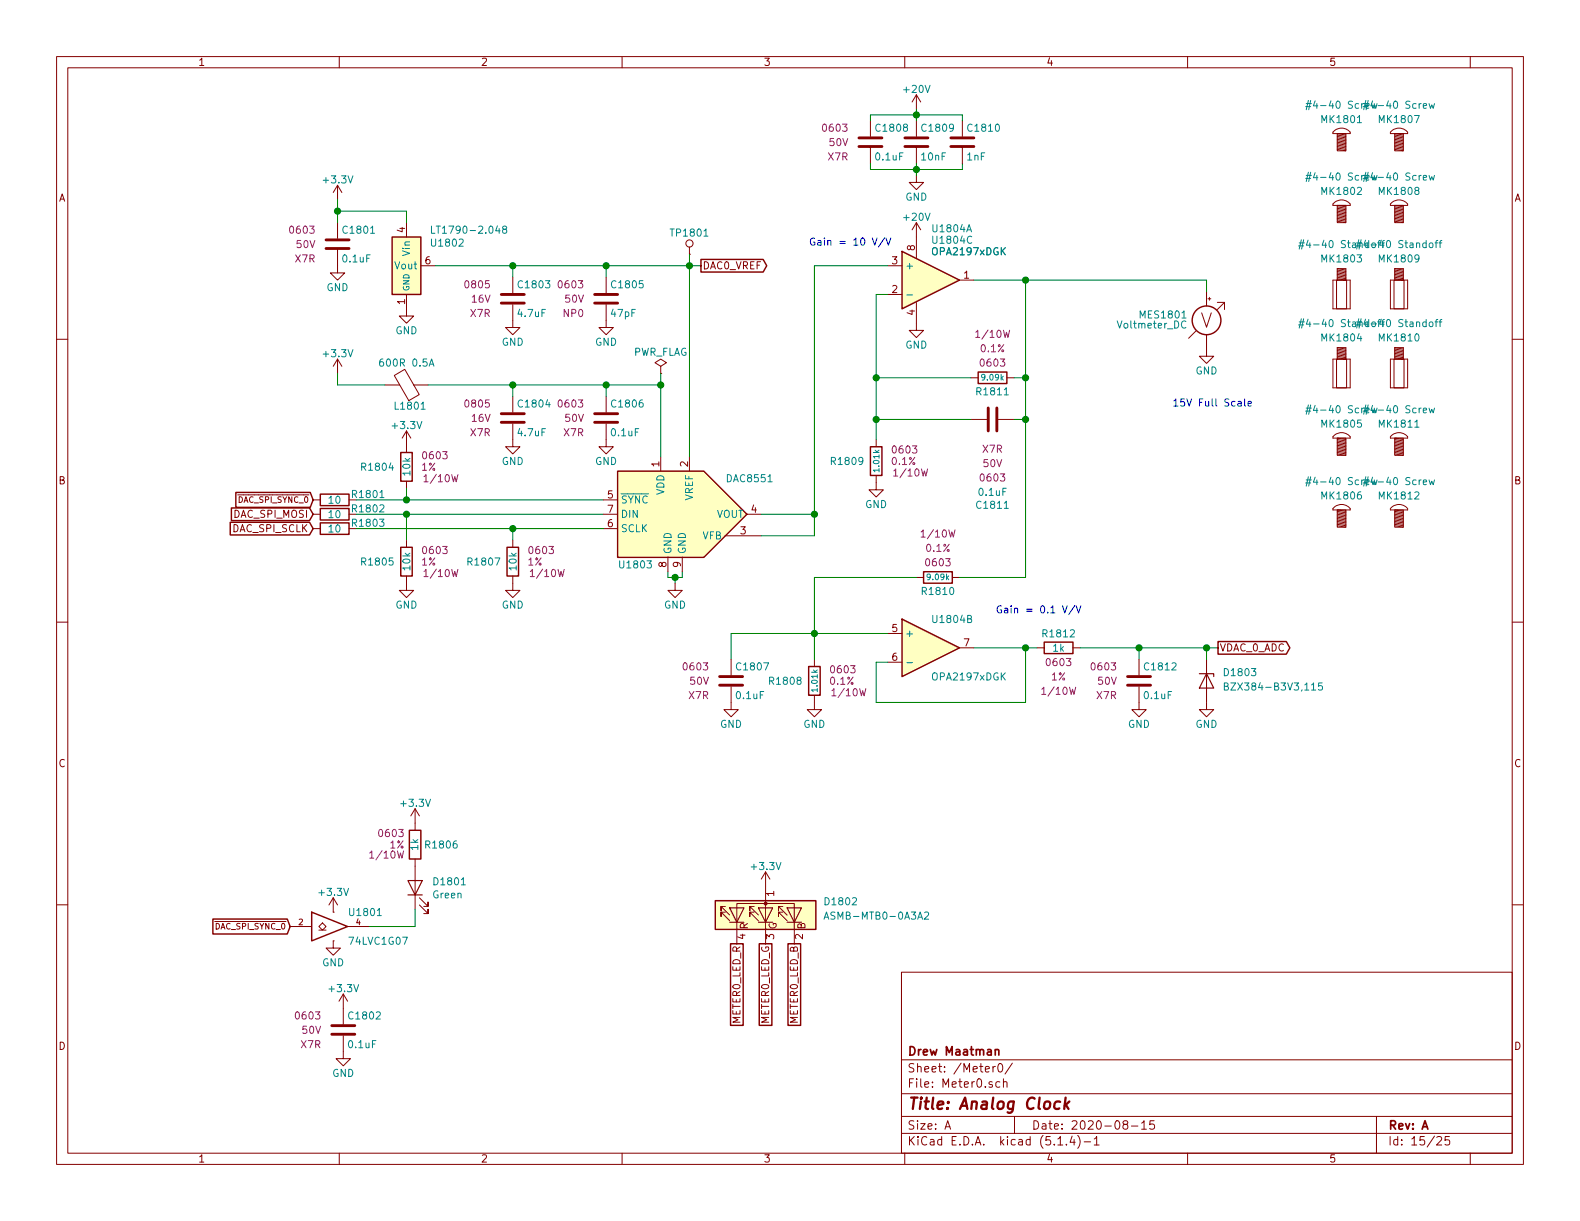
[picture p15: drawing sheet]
EESchema Schematic File Version 4
LIBS:Analog_Clock-cache
EELAYER 30 0
EELAYER END
$Descr A 11000 8500
encoding utf-8
Sheet 15 25
Title "Analog Clock"
Date "2020-08-15"
Rev "A"
Comp "Drew Maatman"
Comment1 ""
Comment2 ""
Comment3 ""
Comment4 ""
$EndDescr
$Comp
L Custom_Library:DAC8551 U1803
U 1 1
P 4700 3580
F 0 "U1803" H 4300 3230 50  0000 L CNN
F 1 "DAC8551" H 5050 3830 50  0000 L CNN
F 2 "Package_SO:VSSOP-8_3.0x3.0mm_P0.65mm" H 4700 3580 50  0001 C CNN
F 3 "http://www.ti.com/lit/ds/symlink/dac8551.pdf" H 4700 2880 50  0001 C CNN
F 4 "296-38925-1-ND" H 4700 3580 50  0001 C CNN "Digi-Key PN"
	1    4700 3580
	1    0    0    -1  
$EndComp
$Comp
L power:GND #PWR01817
U 1 1
P 4700 4060
F 0 "#PWR01817" H 4700 3810 50  0001 C CNN
F 1 "GND" H 4700 3910 50  0000 C CNN
F 2 "" H 4700 4060 50  0001 C CNN
F 3 "" H 4700 4060 50  0001 C CNN
	1    4700 4060
	1    0    0    -1  
$EndComp
Wire Wire Line
	4700 4060 4700 4020
Wire Wire Line
	4700 4020 4650 4020
Wire Wire Line
	4650 4020 4650 3980
Wire Wire Line
	4700 4020 4750 4020
Wire Wire Line
	4750 4020 4750 3980
Connection ~ 4700 4020
Text GLabel 2180 3580 0    50   Input ~ 0
DAC_SPI_MOSI
Text GLabel 2180 3680 0    50   Input ~ 0
DAC_SPI_SCLK
Text GLabel 2180 3480 0    40   Input ~ 0
~DAC_SPI_SYNC_0
$Comp
L Custom_Library:R_Custom R?
U 1 1
P 2330 3680
AR Path="/5E939CFF/5F46178B" Ref="R?"  Part="1" 
AR Path="/5E98CF45/5F46178B" Ref="R1803"  Part="1" 
F 0 "R1803" V 2290 3570 50  0000 R CNN
F 1 "10" V 2330 3680 50  0000 C CNN
F 2 "Resistors_SMD:R_0603" H 2330 3680 50  0001 C CNN
F 3 "" H 2330 3680 50  0001 C CNN
F 4 "0603" V 2430 3680 50  0001 C CNN "display_footprint"
F 5 "1%" V 2530 3680 50  0001 C CNN "Tolerance"
F 6 "1/10W" V 2630 3680 50  0001 C CNN "Wattage"
F 7 "YAG2321CT-ND" H 2330 3680 50  0001 C CNN "Digi-Key PN"
	1    2330 3680
	0    -1   1    0   
$EndComp
$Comp
L Custom_Library:R_Custom R?
U 1 1
P 2330 3580
AR Path="/5E939CFF/5F46178E" Ref="R?"  Part="1" 
AR Path="/5E98CF45/5F46178E" Ref="R1802"  Part="1" 
F 0 "R1802" V 2290 3470 50  0000 R CNN
F 1 "10" V 2330 3580 50  0000 C CNN
F 2 "Resistors_SMD:R_0603" H 2330 3580 50  0001 C CNN
F 3 "" H 2330 3580 50  0001 C CNN
F 4 "0603" V 2430 3580 50  0001 C CNN "display_footprint"
F 5 "1%" V 2530 3580 50  0001 C CNN "Tolerance"
F 6 "1/10W" V 2630 3580 50  0001 C CNN "Wattage"
F 7 "YAG2321CT-ND" H 2330 3580 50  0001 C CNN "Digi-Key PN"
	1    2330 3580
	0    -1   1    0   
$EndComp
$Comp
L Custom_Library:R_Custom R?
U 1 1
P 2330 3480
AR Path="/5E939CFF/5E9BC555" Ref="R?"  Part="1" 
AR Path="/5E98CF45/5E9BC555" Ref="R1801"  Part="1" 
F 0 "R1801" V 2290 3370 50  0000 R CNN
F 1 "10" V 2330 3480 50  0000 C CNN
F 2 "Resistors_SMD:R_0603" H 2330 3480 50  0001 C CNN
F 3 "" H 2330 3480 50  0001 C CNN
F 4 "0603" V 2430 3480 50  0001 C CNN "display_footprint"
F 5 "1%" V 2530 3480 50  0001 C CNN "Tolerance"
F 6 "1/10W" V 2630 3480 50  0001 C CNN "Wattage"
F 7 "YAG2321CT-ND" H 2330 3480 50  0001 C CNN "Digi-Key PN"
	1    2330 3480
	0    -1   1    0   
$EndComp
$Comp
L Custom_Library:R_Custom R?
U 1 1
P 2830 3250
AR Path="/5BB27BA3/5E9C2902" Ref="R?"  Part="1" 
AR Path="/5BB27BF7/5E9C2902" Ref="R?"  Part="1" 
AR Path="/5C1DE17A/5E9C2902" Ref="R?"  Part="1" 
AR Path="/5C1E3A08/5E9C2902" Ref="R?"  Part="1" 
AR Path="/5D779AE1/5E9C2902" Ref="R?"  Part="1" 
AR Path="/5CB7718D/5E9C2902" Ref="R?"  Part="1" 
AR Path="/5E0DC082/5E9C2902" Ref="R?"  Part="1" 
AR Path="/5E0F263A/5E9C2902" Ref="R?"  Part="1" 
AR Path="/5E939D31/5E9C2902" Ref="R?"  Part="1" 
AR Path="/5E98CF45/5E9C2902" Ref="R1804"  Part="1" 
F 0 "R1804" H 2750 3250 50  0000 R CNN
F 1 "10k" V 2830 3250 50  0000 C CNN
F 2 "Resistors_SMD:R_0603" H 2830 3250 50  0001 C CNN
F 3 "" H 2830 3250 50  0001 C CNN
F 4 "0603" H 2930 3330 50  0000 L CNN "display_footprint"
F 5 "1%" H 2930 3250 50  0000 L CNN "Tolerance"
F 6 "1/10W" H 2940 3170 50  0000 L CNN "Wattage"
F 7 "YAG2321CT-ND" H 3130 3650 60  0001 C CNN "Digi-Key PN"
	1    2830 3250
	1    0    0    -1  
$EndComp
$Comp
L power:+3.3V #PWR?
U 1 1
P 2830 3100
AR Path="/5CB7718D/5E9C2908" Ref="#PWR?"  Part="1" 
AR Path="/5E0DC082/5E9C2908" Ref="#PWR?"  Part="1" 
AR Path="/5E0F263A/5E9C2908" Ref="#PWR?"  Part="1" 
AR Path="/5E939D31/5E9C2908" Ref="#PWR?"  Part="1" 
AR Path="/5E98CF45/5E9C2908" Ref="#PWR01809"  Part="1" 
F 0 "#PWR01809" H 2830 2950 50  0001 C CNN
F 1 "+3.3V" H 2830 3240 50  0000 C CNN
F 2 "" H 2830 3100 50  0001 C CNN
F 3 "" H 2830 3100 50  0001 C CNN
	1    2830 3100
	1    0    0    -1  
$EndComp
Wire Wire Line
	2830 3400 2830 3480
$Comp
L Custom_Library:R_Custom R?
U 1 1
P 3570 3910
AR Path="/5BB27BA3/5F461796" Ref="R?"  Part="1" 
AR Path="/5BB27BF7/5F461796" Ref="R?"  Part="1" 
AR Path="/5C1DE17A/5F461796" Ref="R?"  Part="1" 
AR Path="/5C1E3A08/5F461796" Ref="R?"  Part="1" 
AR Path="/5D779AE1/5F461796" Ref="R?"  Part="1" 
AR Path="/5CB7718D/5F461796" Ref="R?"  Part="1" 
AR Path="/5E0DC082/5F461796" Ref="R?"  Part="1" 
AR Path="/5E0F263A/5F461796" Ref="R?"  Part="1" 
AR Path="/5E939D31/5F461796" Ref="R?"  Part="1" 
AR Path="/5E98CF45/5F461796" Ref="R1807"  Part="1" 
F 0 "R1807" H 3490 3910 50  0000 R CNN
F 1 "10k" V 3570 3910 50  0000 C CNN
F 2 "Resistors_SMD:R_0603" H 3570 3910 50  0001 C CNN
F 3 "" H 3570 3910 50  0001 C CNN
F 4 "0603" H 3670 3990 50  0000 L CNN "display_footprint"
F 5 "1%" H 3670 3910 50  0000 L CNN "Tolerance"
F 6 "1/10W" H 3680 3830 50  0000 L CNN "Wattage"
F 7 "YAG2321CT-ND" H 3870 4310 60  0001 C CNN "Digi-Key PN"
	1    3570 3910
	1    0    0    -1  
$EndComp
$Comp
L power:GND #PWR01814
U 1 1
P 3570 4060
F 0 "#PWR01814" H 3570 3810 50  0001 C CNN
F 1 "GND" H 3570 3910 50  0000 C CNN
F 2 "" H 3570 4060 50  0001 C CNN
F 3 "" H 3570 4060 50  0001 C CNN
	1    3570 4060
	1    0    0    -1  
$EndComp
$Comp
L Custom_Library:R_Custom R?
U 1 1
P 2830 3910
AR Path="/5BB27BA3/5E9C3C10" Ref="R?"  Part="1" 
AR Path="/5BB27BF7/5E9C3C10" Ref="R?"  Part="1" 
AR Path="/5C1DE17A/5E9C3C10" Ref="R?"  Part="1" 
AR Path="/5C1E3A08/5E9C3C10" Ref="R?"  Part="1" 
AR Path="/5D779AE1/5E9C3C10" Ref="R?"  Part="1" 
AR Path="/5CB7718D/5E9C3C10" Ref="R?"  Part="1" 
AR Path="/5E0DC082/5E9C3C10" Ref="R?"  Part="1" 
AR Path="/5E0F263A/5E9C3C10" Ref="R?"  Part="1" 
AR Path="/5E939D31/5E9C3C10" Ref="R?"  Part="1" 
AR Path="/5E98CF45/5E9C3C10" Ref="R1805"  Part="1" 
F 0 "R1805" H 2750 3910 50  0000 R CNN
F 1 "10k" V 2830 3910 50  0000 C CNN
F 2 "Resistors_SMD:R_0603" H 2830 3910 50  0001 C CNN
F 3 "" H 2830 3910 50  0001 C CNN
F 4 "0603" H 2930 3990 50  0000 L CNN "display_footprint"
F 5 "1%" H 2930 3910 50  0000 L CNN "Tolerance"
F 6 "1/10W" H 2940 3830 50  0000 L CNN "Wattage"
F 7 "YAG2321CT-ND" H 3130 4310 60  0001 C CNN "Digi-Key PN"
	1    2830 3910
	1    0    0    -1  
$EndComp
$Comp
L power:GND #PWR01810
U 1 1
P 2830 4060
F 0 "#PWR01810" H 2830 3810 50  0001 C CNN
F 1 "GND" H 2830 3910 50  0000 C CNN
F 2 "" H 2830 4060 50  0001 C CNN
F 3 "" H 2830 4060 50  0001 C CNN
	1    2830 4060
	1    0    0    -1  
$EndComp
Wire Wire Line
	2830 3760 2830 3580
Wire Wire Line
	3570 3760 3570 3680
Wire Wire Line
	5300 3730 5670 3730
Wire Wire Line
	5670 3730 5670 3580
Wire Wire Line
	5670 3580 5300 3580
$Comp
L Reference_Voltage:LT1790-2.048 U1802
U 1 1
P 2830 1850
F 0 "U1802" H 2990 2010 50  0000 L CNN
F 1 "LT1790-2.048" H 2990 2100 50  0000 L CNN
F 2 "Package_TO_SOT_SMD:TSOT-23-6" H 2830 1450 50  0001 C CNN
F 3 "https://www.analog.com/media/en/technical-documentation/data-sheets/1790fc.pdf" H 2680 2100 50  0001 C CNN
F 4 "LT1790BIS6-2.048#TRMPBFCT-ND" H 2830 1850 50  0001 C CNN "Digi-Key PN"
	1    2830 1850
	1    0    0    -1  
$EndComp
$Comp
L power:GND #PWR01808
U 1 1
P 2830 2150
F 0 "#PWR01808" H 2830 1900 50  0001 C CNN
F 1 "GND" H 2830 2000 50  0000 C CNN
F 2 "" H 2830 2150 50  0001 C CNN
F 3 "" H 2830 2150 50  0001 C CNN
	1    2830 2150
	1    0    0    -1  
$EndComp
$Comp
L Custom_Library:C_Custom C?
U 1 1
P 4220 2080
AR Path="/5E939F76/5F4617A1" Ref="C?"  Part="1" 
AR Path="/5E98CF45/5F4617A1" Ref="C1805"  Part="1" 
F 0 "C1805" H 4245 2180 50  0000 L CNN
F 1 "47pF" H 4245 1980 50  0000 L CNN
F 2 "Capacitors_SMD:C_0603" H 4258 1930 50  0001 C CNN
F 3 "" H 4245 2180 50  0001 C CNN
F 4 "0603" H 4070 2180 50  0000 R CNN "display_footprint"
F 5 "50V" H 4070 2080 50  0000 R CNN "Voltage"
F 6 "NP0" H 4070 1980 50  0000 R CNN "Dielectric"
F 7 "399-7918-1-ND" H 4645 2580 60  0001 C CNN "Digi-Key PN"
	1    4220 2080
	1    0    0    -1  
$EndComp
$Comp
L Custom_Library:C_Custom C?
U 1 1
P 3570 2080
AR Path="/5A0BC776/5E9DD1E1" Ref="C?"  Part="1" 
AR Path="/5CB7A8C3/5E9DD1E1" Ref="C?"  Part="1" 
AR Path="/5E93CC4E/5E9DD1E1" Ref="C?"  Part="1" 
AR Path="/5E98CF45/5E9DD1E1" Ref="C1803"  Part="1" 
F 0 "C1803" H 3595 2180 50  0000 L CNN
F 1 "4.7uF" H 3595 1980 50  0000 L CNN
F 2 "Capacitors_SMD:C_0805" H 3608 1930 50  0001 C CNN
F 3 "" H 3595 2180 50  0001 C CNN
F 4 "0805" H 3420 2180 50  0000 R CNN "display_footprint"
F 5 "16V" H 3420 2080 50  0000 R CNN "Voltage"
F 6 "X7R" H 3420 1980 50  0000 R CNN "Dielectric"
F 7 "1276-2970-1-ND" H -2330 -2480 50  0001 C CNN "Digi-Key PN"
	1    3570 2080
	1    0    0    -1  
$EndComp
$Comp
L power:GND #PWR01812
U 1 1
P 3570 2230
F 0 "#PWR01812" H 3570 1980 50  0001 C CNN
F 1 "GND" H 3570 2080 50  0000 C CNN
F 2 "" H 3570 2230 50  0001 C CNN
F 3 "" H 3570 2230 50  0001 C CNN
	1    3570 2230
	1    0    0    -1  
$EndComp
$Comp
L power:GND #PWR01815
U 1 1
P 4220 2230
F 0 "#PWR01815" H 4220 1980 50  0001 C CNN
F 1 "GND" H 4220 2080 50  0000 C CNN
F 2 "" H 4220 2230 50  0001 C CNN
F 3 "" H 4220 2230 50  0001 C CNN
	1    4220 2230
	1    0    0    -1  
$EndComp
Wire Wire Line
	4220 1930 4220 1850
Wire Wire Line
	3570 1930 3570 1850
Connection ~ 3570 1850
Wire Wire Line
	3570 1850 3030 1850
$Comp
L Custom_Library:C_Custom C?
U 1 1
P 2350 1700
AR Path="/5BAAE16C/5F4617AA" Ref="C?"  Part="1" 
AR Path="/5BB181D8/5F4617AA" Ref="C?"  Part="1" 
AR Path="/5BB2595E/5F4617AA" Ref="C?"  Part="1" 
AR Path="/5BAAE0FA/5F4617AA" Ref="C?"  Part="1" 
AR Path="/5BB86F23/5F4617AA" Ref="C?"  Part="1" 
AR Path="/5C1D5C9E/5F4617AA" Ref="C?"  Part="1" 
AR Path="/5CB6F1ED/5F4617AA" Ref="C?"  Part="1" 
AR Path="/5E939CFF/5F4617AA" Ref="C?"  Part="1" 
AR Path="/5E98CF45/5F4617AA" Ref="C1801"  Part="1" 
F 0 "C1801" H 2375 1800 50  0000 L CNN
F 1 "0.1uF" H 2375 1600 50  0000 L CNN
F 2 "Capacitors_SMD:C_0603" H 2388 1550 50  0001 C CNN
F 3 "" H 2375 1800 50  0001 C CNN
F 4 "0603" H 2200 1800 50  0000 R CNN "display_footprint"
F 5 "50V" H 2200 1700 50  0000 R CNN "Voltage"
F 6 "X7R" H 2200 1600 50  0000 R CNN "Dielectric"
F 7 "399-7845-1-ND" H 2775 2200 60  0001 C CNN "Digi-Key PN"
	1    2350 1700
	1    0    0    -1  
$EndComp
$Comp
L power:GND #PWR01804
U 1 1
P 2350 1850
F 0 "#PWR01804" H 2350 1600 50  0001 C CNN
F 1 "GND" H 2350 1700 50  0000 C CNN
F 2 "" H 2350 1850 50  0001 C CNN
F 3 "" H 2350 1850 50  0001 C CNN
	1    2350 1850
	1    0    0    -1  
$EndComp
Wire Wire Line
	2830 1550 2830 1470
Wire Wire Line
	2830 1470 2350 1470
Wire Wire Line
	2350 1470 2350 1550
$Comp
L power:+3.3V #PWR01803
U 1 1
P 2350 1390
F 0 "#PWR01803" H 2350 1240 50  0001 C CNN
F 1 "+3.3V" H 2350 1530 50  0000 C CNN
F 2 "" H 2350 1390 50  0001 C CNN
F 3 "" H 2350 1390 50  0001 C CNN
	1    2350 1390
	1    0    0    -1  
$EndComp
Wire Wire Line
	2350 1390 2350 1470
Connection ~ 2350 1470
Wire Wire Line
	2830 3480 4200 3480
Wire Wire Line
	2830 3580 4200 3580
Wire Wire Line
	3570 3680 4200 3680
$Comp
L Custom_Library:C_Custom C?
U 1 1
P 3570 2910
AR Path="/5A0BC776/5F4617AF" Ref="C?"  Part="1" 
AR Path="/5CB7A8C3/5F4617AF" Ref="C?"  Part="1" 
AR Path="/5E93CC4E/5F4617AF" Ref="C?"  Part="1" 
AR Path="/5E98CF45/5F4617AF" Ref="C1804"  Part="1" 
F 0 "C1804" H 3595 3010 50  0000 L CNN
F 1 "4.7uF" H 3595 2810 50  0000 L CNN
F 2 "Capacitors_SMD:C_0805" H 3608 2760 50  0001 C CNN
F 3 "" H 3595 3010 50  0001 C CNN
F 4 "0805" H 3420 3010 50  0000 R CNN "display_footprint"
F 5 "16V" H 3420 2910 50  0000 R CNN "Voltage"
F 6 "X7R" H 3420 2810 50  0000 R CNN "Dielectric"
F 7 "1276-2970-1-ND" H -2330 -1650 50  0001 C CNN "Digi-Key PN"
	1    3570 2910
	1    0    0    -1  
$EndComp
$Comp
L Custom_Library:C_Custom C?
U 1 1
P 4220 2910
AR Path="/5BAAE16C/5F4617B2" Ref="C?"  Part="1" 
AR Path="/5BB181D8/5F4617B2" Ref="C?"  Part="1" 
AR Path="/5BB2595E/5F4617B2" Ref="C?"  Part="1" 
AR Path="/5BAAE0FA/5F4617B2" Ref="C?"  Part="1" 
AR Path="/5BB86F23/5F4617B2" Ref="C?"  Part="1" 
AR Path="/5C1D5C9E/5F4617B2" Ref="C?"  Part="1" 
AR Path="/5CB6F1ED/5F4617B2" Ref="C?"  Part="1" 
AR Path="/5E939CFF/5F4617B2" Ref="C?"  Part="1" 
AR Path="/5E98CF45/5F4617B2" Ref="C1806"  Part="1" 
F 0 "C1806" H 4245 3010 50  0000 L CNN
F 1 "0.1uF" H 4245 2810 50  0000 L CNN
F 2 "Capacitors_SMD:C_0603" H 4258 2760 50  0001 C CNN
F 3 "" H 4245 3010 50  0001 C CNN
F 4 "0603" H 4070 3010 50  0000 R CNN "display_footprint"
F 5 "50V" H 4070 2910 50  0000 R CNN "Voltage"
F 6 "X7R" H 4070 2810 50  0000 R CNN "Dielectric"
F 7 "399-7845-1-ND" H 4645 3410 60  0001 C CNN "Digi-Key PN"
	1    4220 2910
	1    0    0    -1  
$EndComp
$Comp
L power:GND #PWR01813
U 1 1
P 3570 3060
F 0 "#PWR01813" H 3570 2810 50  0001 C CNN
F 1 "GND" H 3570 2910 50  0000 C CNN
F 2 "" H 3570 3060 50  0001 C CNN
F 3 "" H 3570 3060 50  0001 C CNN
	1    3570 3060
	1    0    0    -1  
$EndComp
$Comp
L power:GND #PWR01816
U 1 1
P 4220 3060
F 0 "#PWR01816" H 4220 2810 50  0001 C CNN
F 1 "GND" H 4220 2910 50  0000 C CNN
F 2 "" H 4220 3060 50  0001 C CNN
F 3 "" H 4220 3060 50  0001 C CNN
	1    4220 3060
	1    0    0    -1  
$EndComp
Wire Wire Line
	4600 3180 4600 2680
Wire Wire Line
	4600 2680 4220 2680
Wire Wire Line
	3570 2680 3570 2760
Wire Wire Line
	4220 2760 4220 2680
Connection ~ 4220 2680
Wire Wire Line
	4220 2680 3570 2680
$Comp
L Device:Ferrite_Bead L?
U 1 1
P 2830 2680
AR Path="/5CAD2D97/5F4617B7" Ref="L?"  Part="1" 
AR Path="/5CB25152/5F4617B7" Ref="L?"  Part="1" 
AR Path="/5E697934/5F4617B7" Ref="L?"  Part="1" 
AR Path="/5E939EC2/5F4617B7" Ref="L?"  Part="1" 
AR Path="/5E98CF45/5F4617B7" Ref="L1801"  Part="1" 
F 0 "L1801" V 2680 2705 50  0000 C CNN
F 1 "600R 0.5A" V 2980 2680 50  0000 C CNN
F 2 "Inductors_SMD:L_0603" V 2760 2680 50  0001 C CNN
F 3 "~" H 2830 2680 50  0001 C CNN
F 4 "732-1593-1-ND" H -6700 -1080 50  0001 C CNN "Digi-Key PN"
	1    2830 2680
	0    1    -1   0   
$EndComp
Wire Wire Line
	3570 2680 2980 2680
Connection ~ 3570 2680
$Comp
L power:+3.3V #PWR01805
U 1 1
P 2350 2600
F 0 "#PWR01805" H 2350 2450 50  0001 C CNN
F 1 "+3.3V" H 2350 2740 50  0000 C CNN
F 2 "" H 2350 2600 50  0001 C CNN
F 3 "" H 2350 2600 50  0001 C CNN
	1    2350 2600
	1    0    0    -1  
$EndComp
Wire Wire Line
	2350 2600 2350 2680
Wire Wire Line
	2350 2680 2680 2680
Wire Wire Line
	2830 3480 2480 3480
Connection ~ 2830 3480
Wire Wire Line
	2480 3580 2830 3580
Connection ~ 2830 3580
Wire Wire Line
	2480 3680 3570 3680
Connection ~ 3570 3680
Wire Wire Line
	3570 1850 4220 1850
Wire Wire Line
	4220 1850 4800 1850
Wire Wire Line
	4800 1850 4800 3180
Connection ~ 4220 1850
$Comp
L power:GND #PWR01825
U 1 1
P 6380 2250
F 0 "#PWR01825" H 6380 2000 50  0001 C CNN
F 1 "GND" H 6380 2100 50  0000 C CNN
F 2 "" H 6380 2250 50  0001 C CNN
F 3 "" H 6380 2250 50  0001 C CNN
	1    6380 2250
	1    0    0    -1  
$EndComp
$Comp
L Custom_Library:+20V #PWR01824
U 1 1
P 6380 1650
F 0 "#PWR01824" H 6380 1500 50  0001 C CNN
F 1 "+20V" H 6380 1790 50  0000 C CNN
F 2 "" H 6380 1650 50  0001 C CNN
F 3 "" H 6380 1650 50  0001 C CNN
	1    6380 1650
	1    0    0    -1  
$EndComp
$Comp
L Custom_Library:R_Custom R1811
U 1 1
P 6910 2630
F 0 "R1811" V 6810 2630 50  0000 C CNN
F 1 "9.09k" V 6910 2630 40  0000 C CNN
F 2 "Resistors_SMD:R_0603" H 6910 2630 50  0001 C CNN
F 3 "" H 6910 2630 50  0001 C CNN
F 4 "0603" V 7010 2630 50  0000 C CNN "display_footprint"
F 5 "0.1%" V 7110 2630 50  0000 C CNN "Tolerance"
F 6 "1/10W" V 7210 2630 50  0000 C CNN "Wattage"
F 7 "YAG1755CT-ND" H 7210 3030 60  0001 C CNN "Digi-Key PN"
	1    6910 2630
	0    1    -1   0   
$EndComp
Wire Wire Line
	7060 2630 7140 2630
Wire Wire Line
	7140 2630 7140 1950
Wire Wire Line
	7140 1950 6780 1950
Wire Wire Line
	6760 2630 6100 2630
Wire Wire Line
	6100 2630 6100 2050
Wire Wire Line
	6100 2050 6180 2050
$Comp
L Custom_Library:R_Custom R?
U 1 1
P 6100 3210
AR Path="/5BB27BA3/5EA420BE" Ref="R?"  Part="1" 
AR Path="/5BB27BF7/5EA420BE" Ref="R?"  Part="1" 
AR Path="/5C1DE17A/5EA420BE" Ref="R?"  Part="1" 
AR Path="/5C1E3A08/5EA420BE" Ref="R?"  Part="1" 
AR Path="/5D779AE1/5EA420BE" Ref="R?"  Part="1" 
AR Path="/5CB7718D/5EA420BE" Ref="R?"  Part="1" 
AR Path="/5E0DC082/5EA420BE" Ref="R?"  Part="1" 
AR Path="/5E0F263A/5EA420BE" Ref="R?"  Part="1" 
AR Path="/5E939D31/5EA420BE" Ref="R?"  Part="1" 
AR Path="/5E98CF45/5EA420BE" Ref="R1809"  Part="1" 
F 0 "R1809" H 6020 3210 50  0000 R CNN
F 1 "1.01k" V 6100 3210 40  0000 C CNN
F 2 "Resistors_SMD:R_0603" H 6100 3210 50  0001 C CNN
F 3 "" H 6100 3210 50  0001 C CNN
F 4 "0603" H 6200 3290 50  0000 L CNN "display_footprint"
F 5 "0.1%" H 6200 3210 50  0000 L CNN "Tolerance"
F 6 "1/10W" H 6210 3130 50  0000 L CNN "Wattage"
F 7 "YAG4489CT-ND" H 6100 3210 50  0001 C CNN "Digi-Key PN"
	1    6100 3210
	1    0    0    -1  
$EndComp
$Comp
L power:GND #PWR01821
U 1 1
P 6100 3360
F 0 "#PWR01821" H 6100 3110 50  0001 C CNN
F 1 "GND" H 6100 3210 50  0000 C CNN
F 2 "" H 6100 3360 50  0001 C CNN
F 3 "" H 6100 3360 50  0001 C CNN
	1    6100 3360
	1    0    0    -1  
$EndComp
Wire Wire Line
	6100 3060 6100 2920
Connection ~ 6100 2630
$Comp
L Custom_Library:OPA2197xDGK U1804
U 3 1
P 6480 1950
F 0 "U1804" H 6480 2230 50  0000 L CNN
F 1 "OPA2197xDGK" H 6480 2150 50  0000 L CNN
F 2 "Package_SO:VSSOP-8_3.0x3.0mm_P0.65mm" H 6480 1950 50  0001 C CNN
F 3 "http://www.ti.com/lit/ds/symlink/opa2197.pdf" H 6480 1950 50  0001 C CNN
F 4 "296-44774-1-ND" H 6480 1950 50  0001 C CNN "Digi-Key PN"
	3    6480 1950
	1    0    0    -1  
$EndComp
$Comp
L Custom_Library:OPA2197xDGK U1804
U 2 1
P 6480 4510
F 0 "U1804" H 6480 4710 50  0000 L CNN
F 1 "OPA2197xDGK" H 6480 4310 50  0000 L CNN
F 2 "Package_SO:VSSOP-8_3.0x3.0mm_P0.65mm" H 6480 4510 50  0001 C CNN
F 3 "http://www.ti.com/lit/ds/symlink/opa2197.pdf" H 6480 4510 50  0001 C CNN
F 4 "296-44774-1-ND" H 6480 4510 50  0001 C CNN "Digi-Key PN"
	2    6480 4510
	1    0    0    -1  
$EndComp
Wire Wire Line
	6180 4610 6100 4610
Wire Wire Line
	6100 4610 6100 4890
Wire Wire Line
	6100 4890 7140 4890
Wire Wire Line
	7140 4890 7140 4510
Wire Wire Line
	7140 4510 6780 4510
$Comp
L Custom_Library:C_Custom C?
U 1 1
P 6910 2920
AR Path="/5BAAE16C/5EA54E47" Ref="C?"  Part="1" 
AR Path="/5BB181D8/5EA54E47" Ref="C?"  Part="1" 
AR Path="/5BB2595E/5EA54E47" Ref="C?"  Part="1" 
AR Path="/5BAAE0FA/5EA54E47" Ref="C?"  Part="1" 
AR Path="/5BB86F23/5EA54E47" Ref="C?"  Part="1" 
AR Path="/5C1D5C9E/5EA54E47" Ref="C?"  Part="1" 
AR Path="/5CB6F1ED/5EA54E47" Ref="C?"  Part="1" 
AR Path="/5E939CFF/5EA54E47" Ref="C?"  Part="1" 
AR Path="/5E98CF45/5EA54E47" Ref="C1811"  Part="1" 
F 0 "C1811" V 6310 2920 50  0000 C CNN
F 1 "0.1uF" V 6400 2920 50  0000 C CNN
F 2 "Capacitors_SMD:C_0603" H 6948 2770 50  0001 C CNN
F 3 "" H 6935 3020 50  0001 C CNN
F 4 "0603" V 6500 2920 50  0000 C CNN "display_footprint"
F 5 "50V" V 6600 2920 50  0000 C CNN "Voltage"
F 6 "X7R" V 6700 2920 50  0000 C CNN "Dielectric"
F 7 "399-7845-1-ND" H 7335 3420 60  0001 C CNN "Digi-Key PN"
	1    6910 2920
	0    1    -1   0   
$EndComp
Wire Wire Line
	7060 2920 7140 2920
Wire Wire Line
	7140 2920 7140 2630
Connection ~ 7140 2630
Wire Wire Line
	6760 2920 6100 2920
Connection ~ 6100 2920
Wire Wire Line
	6100 2920 6100 2630
$Comp
L Custom_Library:R_Custom R?
U 1 1
P 7370 4510
AR Path="/5E939EAF/5F4617CE" Ref="R?"  Part="1" 
AR Path="/5E98CF45/5F4617CE" Ref="R1812"  Part="1" 
F 0 "R1812" V 7270 4510 50  0000 C CNN
F 1 "1k" V 7370 4510 50  0000 C CNN
F 2 "Resistors_SMD:R_0603" H 7370 4510 50  0001 C CNN
F 3 "" H 7370 4510 50  0001 C CNN
F 4 "0603" V 7470 4510 50  0000 C CNN "display_footprint"
F 5 "1%" V 7570 4510 50  0000 C CNN "Tolerance"
F 6 "1/10W" V 7670 4510 50  0000 C CNN "Wattage"
F 7 "311-1.00KHRCT-ND" H 7670 4910 60  0001 C CNN "Digi-Key PN"
	1    7370 4510
	0    1    1    0   
$EndComp
Wire Wire Line
	7520 4510 7930 4510
Wire Wire Line
	7930 4510 7930 4590
Wire Wire Line
	7220 4510 7140 4510
Connection ~ 7140 4510
$Comp
L power:GND #PWR01826
U 1 1
P 7930 4890
F 0 "#PWR01826" H 7930 4640 50  0001 C CNN
F 1 "GND" H 7930 4740 50  0000 C CNN
F 2 "" H 7930 4890 50  0001 C CNN
F 3 "" H 7930 4890 50  0001 C CNN
	1    7930 4890
	1    0    0    -1  
$EndComp
$Comp
L Device:Voltmeter_DC MES1801
U 1 1
P 8400 2230
F 0 "MES1801" H 8270 2270 50  0000 R CNN
F 1 "Voltmeter_DC" H 8270 2200 50  0000 R CNN
F 2 "Custom Footprints Library:SO-45_Panel_Meter" V 8400 2330 50  0001 C CNN
F 3 "~" V 8400 2330 50  0001 C CNN
	1    8400 2230
	1    0    0    -1  
$EndComp
$Comp
L power:GND #PWR01827
U 1 1
P 8400 2430
F 0 "#PWR01827" H 8400 2180 50  0001 C CNN
F 1 "GND" H 8400 2280 50  0000 C CNN
F 2 "" H 8400 2430 50  0001 C CNN
F 3 "" H 8400 2430 50  0001 C CNN
	1    8400 2430
	1    0    0    -1  
$EndComp
Wire Wire Line
	8400 2030 8400 1950
Wire Wire Line
	8400 1950 7140 1950
Connection ~ 7140 1950
Wire Wire Line
	5670 3580 5670 1850
Wire Wire Line
	5670 1850 6180 1850
Connection ~ 5670 3580
$Comp
L power:GND #PWR01828
U 1 1
P 8400 4890
F 0 "#PWR01828" H 8400 4640 50  0001 C CNN
F 1 "GND" H 8400 4740 50  0000 C CNN
F 2 "" H 8400 4890 50  0001 C CNN
F 3 "" H 8400 4890 50  0001 C CNN
	1    8400 4890
	1    0    0    -1  
$EndComp
Wire Wire Line
	8400 4590 8400 4510
Wire Wire Line
	8400 4510 7930 4510
Connection ~ 7930 4510
$Comp
L Custom_Library:R_Custom R?
U 1 1
P 5670 4740
AR Path="/5BB27BA3/5F4617D8" Ref="R?"  Part="1" 
AR Path="/5BB27BF7/5F4617D8" Ref="R?"  Part="1" 
AR Path="/5C1DE17A/5F4617D8" Ref="R?"  Part="1" 
AR Path="/5C1E3A08/5F4617D8" Ref="R?"  Part="1" 
AR Path="/5D779AE1/5F4617D8" Ref="R?"  Part="1" 
AR Path="/5CB7718D/5F4617D8" Ref="R?"  Part="1" 
AR Path="/5E0DC082/5F4617D8" Ref="R?"  Part="1" 
AR Path="/5E0F263A/5F4617D8" Ref="R?"  Part="1" 
AR Path="/5E939D31/5F4617D8" Ref="R?"  Part="1" 
AR Path="/5E98CF45/5F4617D8" Ref="R1808"  Part="1" 
F 0 "R1808" H 5590 4740 50  0000 R CNN
F 1 "1.01k" V 5670 4740 40  0000 C CNN
F 2 "Resistors_SMD:R_0603" H 5670 4740 50  0001 C CNN
F 3 "" H 5670 4740 50  0001 C CNN
F 4 "0603" H 5770 4820 50  0000 L CNN "display_footprint"
F 5 "0.1%" H 5770 4740 50  0000 L CNN "Tolerance"
F 6 "1/10W" H 5780 4660 50  0000 L CNN "Wattage"
F 7 "YAG4489CT-ND" H 5670 4740 50  0001 C CNN "Digi-Key PN"
	1    5670 4740
	1    0    0    -1  
$EndComp
$Comp
L power:GND #PWR01820
U 1 1
P 5670 4890
F 0 "#PWR01820" H 5670 4640 50  0001 C CNN
F 1 "GND" H 5670 4740 50  0000 C CNN
F 2 "" H 5670 4890 50  0001 C CNN
F 3 "" H 5670 4890 50  0001 C CNN
	1    5670 4890
	1    0    0    -1  
$EndComp
$Comp
L Custom_Library:R_Custom R1810
U 1 1
P 6530 4020
F 0 "R1810" V 6430 4020 50  0000 C CNN
F 1 "9.09k" V 6530 4020 40  0000 C CNN
F 2 "Resistors_SMD:R_0603" H 6530 4020 50  0001 C CNN
F 3 "" H 6530 4020 50  0001 C CNN
F 4 "0603" V 6630 4020 50  0000 C CNN "display_footprint"
F 5 "0.1%" V 6730 4020 50  0000 C CNN "Tolerance"
F 6 "1/10W" V 6830 4020 50  0000 C CNN "Wattage"
F 7 "YAG1755CT-ND" H 6830 4420 60  0001 C CNN "Digi-Key PN"
	1    6530 4020
	0    1    -1   0   
$EndComp
Wire Wire Line
	6680 4020 7140 4020
Wire Wire Line
	7140 4020 7140 2920
Connection ~ 7140 2920
Wire Wire Line
	6380 4020 5670 4020
Wire Wire Line
	5670 4020 5670 4410
Wire Wire Line
	6180 4410 5670 4410
Connection ~ 5670 4410
Wire Wire Line
	5670 4410 5670 4590
Text Notes 5630 1720 0    50   ~ 0
Gain = 10 V/V
Text Notes 6930 4280 0    50   ~ 0
Gain = 0.1 V/V
Text GLabel 8480 4510 2    50   Output ~ 0
VDAC_0_ADC
Wire Wire Line
	8480 4510 8400 4510
Connection ~ 8400 4510
$Comp
L Diode:DZ2S033X0L D1803
U 1 1
P 8400 4740
F 0 "D1803" V 8340 4850 50  0000 L CNN
F 1 "BZX384-B3V3,115" V 8440 4850 50  0000 L CNN
F 2 "Diode_SMD:D_SOD-323" H 8400 4565 50  0001 C CNN
F 3 "https://industrial.panasonic.com/content/data/SC/ds/ds4/DZ2S03300L_E.pdf" H 8400 4740 50  0001 C CNN
F 4 "1727-3654-1-ND" H 8400 4740 50  0001 C CNN "Digi-Key PN"
	1    8400 4740
	0    1    1    0   
$EndComp
$Comp
L power:GND #PWR01823
U 1 1
P 6380 1220
F 0 "#PWR01823" H 6380 970 50  0001 C CNN
F 1 "GND" H 6380 1070 50  0000 C CNN
F 2 "" H 6380 1220 50  0000 C CNN
F 3 "" H 6380 1220 50  0000 C CNN
	1    6380 1220
	1    0    0    -1  
$EndComp
$Comp
L Custom_Library:C_Custom C1808
U 1 1
P 6060 990
F 0 "C1808" H 6085 1090 50  0000 L CNN
F 1 "0.1uF" H 6085 890 50  0000 L CNN
F 2 "Capacitors_SMD:C_0603" H 6098 840 50  0001 C CNN
F 3 "" H 6085 1090 50  0001 C CNN
F 4 "0603" H 5910 1090 50  0000 R CNN "display_footprint"
F 5 "50V" H 5910 990 50  0000 R CNN "Voltage"
F 6 "X7R" H 5910 890 50  0000 R CNN "Dielectric"
F 7 "399-7845-1-ND" H 2150 -5890 50  0001 C CNN "Digi-Key PN"
	1    6060 990 
	1    0    0    -1  
$EndComp
$Comp
L Custom_Library:C_Custom C1810
U 1 1
P 6700 990
F 0 "C1810" H 6725 1090 50  0000 L CNN
F 1 "1nF" H 6725 890 50  0000 L CNN
F 2 "Capacitors_SMD:C_0603" H 6738 840 50  0001 C CNN
F 3 "" H 6725 1090 50  0001 C CNN
F 4 "0603" H 6550 1090 50  0001 R CNN "display_footprint"
F 5 "50V" H 6550 990 50  0001 R CNN "Voltage"
F 6 "X7R" H 6550 890 50  0001 R CNN "Dielectric"
F 7 "399-1083-1-ND" H 2150 -5890 50  0001 C CNN "Digi-Key PN"
	1    6700 990 
	1    0    0    -1  
$EndComp
$Comp
L Custom_Library:C_Custom C1809
U 1 1
P 6380 990
F 0 "C1809" H 6405 1090 50  0000 L CNN
F 1 "10nF" H 6405 890 50  0000 L CNN
F 2 "Capacitors_SMD:C_0603" H 6418 840 50  0001 C CNN
F 3 "" H 6405 1090 50  0001 C CNN
F 4 "0603" H 6230 1090 50  0001 R CNN "display_footprint"
F 5 "50V" H 6230 990 50  0001 R CNN "Voltage"
F 6 "X7R" H 6230 890 50  0001 R CNN "Dielectric"
F 7 "399-7842-1-ND" H 2150 -5890 50  0001 C CNN "Digi-Key PN"
	1    6380 990 
	1    0    0    -1  
$EndComp
Wire Wire Line
	6060 800  6060 840 
Connection ~ 6380 800 
Wire Wire Line
	6700 800  6700 840 
Wire Wire Line
	6060 800  6380 800 
Wire Wire Line
	6380 760  6380 800 
Wire Wire Line
	6060 1180 6060 1140
Connection ~ 6380 1180
Wire Wire Line
	6700 1180 6700 1140
Wire Wire Line
	6060 1180 6380 1180
Wire Wire Line
	6380 1140 6380 1180
Wire Wire Line
	6380 800  6700 800 
Wire Wire Line
	6380 800  6380 840 
Wire Wire Line
	6380 1180 6700 1180
Wire Wire Line
	6380 1180 6380 1220
$Comp
L Custom_Library:+20V #PWR01822
U 1 1
P 6380 760
F 0 "#PWR01822" H 6380 610 50  0001 C CNN
F 1 "+20V" H 6380 900 50  0000 C CNN
F 2 "" H 6380 760 50  0001 C CNN
F 3 "" H 6380 760 50  0001 C CNN
	1    6380 760 
	1    0    0    -1  
$EndComp
$Comp
L Custom_Library:C_Custom C?
U 1 1
P 5090 4740
AR Path="/5BAAE16C/5F4617EA" Ref="C?"  Part="1" 
AR Path="/5BB181D8/5F4617EA" Ref="C?"  Part="1" 
AR Path="/5BB2595E/5F4617EA" Ref="C?"  Part="1" 
AR Path="/5BAAE0FA/5F4617EA" Ref="C?"  Part="1" 
AR Path="/5BB86F23/5F4617EA" Ref="C?"  Part="1" 
AR Path="/5C1D5C9E/5F4617EA" Ref="C?"  Part="1" 
AR Path="/5CB6F1ED/5F4617EA" Ref="C?"  Part="1" 
AR Path="/5E939CFF/5F4617EA" Ref="C?"  Part="1" 
AR Path="/5E98CF45/5F4617EA" Ref="C1807"  Part="1" 
F 0 "C1807" H 5115 4840 50  0000 L CNN
F 1 "0.1uF" H 5115 4640 50  0000 L CNN
F 2 "Capacitors_SMD:C_0603" H 5128 4590 50  0001 C CNN
F 3 "" H 5115 4840 50  0001 C CNN
F 4 "0603" H 4940 4840 50  0000 R CNN "display_footprint"
F 5 "50V" H 4940 4740 50  0000 R CNN "Voltage"
F 6 "X7R" H 4940 4640 50  0000 R CNN "Dielectric"
F 7 "399-7845-1-ND" H 5515 5240 60  0001 C CNN "Digi-Key PN"
	1    5090 4740
	1    0    0    -1  
$EndComp
Wire Wire Line
	5670 4410 5090 4410
Wire Wire Line
	5090 4410 5090 4590
$Comp
L power:GND #PWR01818
U 1 1
P 5090 4890
F 0 "#PWR01818" H 5090 4640 50  0001 C CNN
F 1 "GND" H 5090 4740 50  0000 C CNN
F 2 "" H 5090 4890 50  0001 C CNN
F 3 "" H 5090 4890 50  0001 C CNN
	1    5090 4890
	1    0    0    -1  
$EndComp
$Comp
L Custom_Library:Standoff MK1803
U 1 1
P 9340 1950
F 0 "MK1803" H 9340 2100 50  0000 C CNN
F 1 "#4-40 Standoff" H 9340 2200 50  0000 C CNN
F 2 "" H 9340 2300 50  0001 C CNN
F 3 "" H 9340 2300 50  0001 C CNN
F 4 "1772-1052-ND" H 9340 1950 50  0001 C CNN "Digi-Key PN"
	1    9340 1950
	1    0    0    -1  
$EndComp
$Comp
L Custom_Library:Standoff MK1809
U 1 1
P 9740 1950
F 0 "MK1809" H 9740 2100 50  0000 C CNN
F 1 "#4-40 Standoff" H 9740 2200 50  0000 C CNN
F 2 "" H 9740 2300 50  0001 C CNN
F 3 "" H 9740 2300 50  0001 C CNN
F 4 "1772-1052-ND" H 9740 1950 50  0001 C CNN "Digi-Key PN"
	1    9740 1950
	1    0    0    -1  
$EndComp
$Comp
L Custom_Library:Standoff MK1804
U 1 1
P 9340 2500
F 0 "MK1804" H 9340 2650 50  0000 C CNN
F 1 "#4-40 Standoff" H 9340 2750 50  0000 C CNN
F 2 "" H 9340 2850 50  0001 C CNN
F 3 "" H 9340 2850 50  0001 C CNN
F 4 "1772-1052-ND" H 9340 2500 50  0001 C CNN "Digi-Key PN"
	1    9340 2500
	1    0    0    -1  
$EndComp
$Comp
L Custom_Library:Standoff MK1810
U 1 1
P 9740 2500
F 0 "MK1810" H 9740 2650 50  0000 C CNN
F 1 "#4-40 Standoff" H 9740 2750 50  0000 C CNN
F 2 "" H 9740 2850 50  0001 C CNN
F 3 "" H 9740 2850 50  0001 C CNN
F 4 "1772-1052-ND" H 9740 2500 50  0001 C CNN "Digi-Key PN"
	1    9740 2500
	1    0    0    -1  
$EndComp
$Comp
L Custom_Library:Screw MK1802
U 1 1
P 9340 1430
F 0 "MK1802" H 9340 1530 50  0000 C CNN
F 1 "#4-40 Screw" H 9340 1630 50  0000 C CNN
F 2 "" H 9340 1680 50  0001 C CNN
F 3 "" H 9340 1680 50  0001 C CNN
F 4 "36-9900-ND" H 9340 1430 50  0001 C CNN "Digi-Key PN"
	1    9340 1430
	1    0    0    -1  
$EndComp
$Comp
L Custom_Library:Screw MK1808
U 1 1
P 9740 1430
F 0 "MK1808" H 9740 1530 50  0000 C CNN
F 1 "#4-40 Screw" H 9740 1630 50  0000 C CNN
F 2 "" H 9740 1680 50  0001 C CNN
F 3 "" H 9740 1680 50  0001 C CNN
F 4 "36-9900-ND" H 9740 1430 50  0001 C CNN "Digi-Key PN"
	1    9740 1430
	1    0    0    -1  
$EndComp
$Comp
L Custom_Library:Screw MK1801
U 1 1
P 9340 930
F 0 "MK1801" H 9340 1030 50  0000 C CNN
F 1 "#4-40 Screw" H 9340 1130 50  0000 C CNN
F 2 "" H 9340 1180 50  0001 C CNN
F 3 "" H 9340 1180 50  0001 C CNN
F 4 "36-9900-ND" H 9340 930 50  0001 C CNN "Digi-Key PN"
	1    9340 930 
	1    0    0    -1  
$EndComp
$Comp
L Custom_Library:Screw MK1807
U 1 1
P 9740 930
F 0 "MK1807" H 9740 1030 50  0000 C CNN
F 1 "#4-40 Screw" H 9740 1130 50  0000 C CNN
F 2 "" H 9740 1180 50  0001 C CNN
F 3 "" H 9740 1180 50  0001 C CNN
F 4 "36-9900-ND" H 9740 930 50  0001 C CNN "Digi-Key PN"
	1    9740 930 
	1    0    0    -1  
$EndComp
$Comp
L Custom_Library:Screw MK1806
U 1 1
P 9340 3550
F 0 "MK1806" H 9340 3650 50  0000 C CNN
F 1 "#4-40 Screw" H 9340 3750 50  0000 C CNN
F 2 "" H 9340 3800 50  0001 C CNN
F 3 "" H 9340 3800 50  0001 C CNN
F 4 "36-9900-ND" H 9340 3550 50  0001 C CNN "Digi-Key PN"
	1    9340 3550
	1    0    0    -1  
$EndComp
$Comp
L Custom_Library:Screw MK1812
U 1 1
P 9740 3550
F 0 "MK1812" H 9740 3650 50  0000 C CNN
F 1 "#4-40 Screw" H 9740 3750 50  0000 C CNN
F 2 "" H 9740 3800 50  0001 C CNN
F 3 "" H 9740 3800 50  0001 C CNN
F 4 "36-9900-ND" H 9740 3550 50  0001 C CNN "Digi-Key PN"
	1    9740 3550
	1    0    0    -1  
$EndComp
$Comp
L Custom_Library:Screw MK1805
U 1 1
P 9340 3050
F 0 "MK1805" H 9340 3150 50  0000 C CNN
F 1 "#4-40 Screw" H 9340 3250 50  0000 C CNN
F 2 "" H 9340 3300 50  0001 C CNN
F 3 "" H 9340 3300 50  0001 C CNN
F 4 "36-9900-ND" H 9340 3050 50  0001 C CNN "Digi-Key PN"
	1    9340 3050
	1    0    0    -1  
$EndComp
$Comp
L Custom_Library:Screw MK1811
U 1 1
P 9740 3050
F 0 "MK1811" H 9740 3150 50  0000 C CNN
F 1 "#4-40 Screw" H 9740 3250 50  0000 C CNN
F 2 "" H 9740 3300 50  0001 C CNN
F 3 "" H 9740 3300 50  0001 C CNN
F 4 "36-9900-ND" H 9740 3050 50  0001 C CNN "Digi-Key PN"
	1    9740 3050
	1    0    0    -1  
$EndComp
$Comp
L LED:ASMB-MTB0-0A3A2 D1802
U 1 1
P 5330 6370
F 0 "D1802" V 5420 5970 50  0000 R CNN
F 1 "ASMB-MTB0-0A3A2" V 5320 5970 50  0000 R CNN
F 2 "LED_SMD:LED_Avago_PLCC4_3.2x2.8mm_CW" H 5330 6870 50  0001 C CNN
F 3 "https://docs.broadcom.com/docs/AV02-4186EN" H 5330 5920 50  0001 C CNN
F 4 "516-3279-1-ND" H 5330 6370 50  0001 C CNN "Digi-Key PN"
	1    5330 6370
	0    -1   -1   0   
$EndComp
$Comp
L power:+3.3V #PWR01819
U 1 1
P 5330 6170
F 0 "#PWR01819" H 5330 6020 50  0001 C CNN
F 1 "+3.3V" H 5330 6310 50  0000 C CNN
F 2 "" H 5330 6170 50  0001 C CNN
F 3 "" H 5330 6170 50  0001 C CNN
	1    5330 6170
	1    0    0    -1  
$EndComp
Text GLabel 5130 6570 3    50   UnSpc ~ 0
METER0_LED_R
Text GLabel 5330 6570 3    50   UnSpc ~ 0
METER0_LED_G
Text GLabel 5530 6570 3    50   UnSpc ~ 0
METER0_LED_B
Text GLabel 4880 1850 2    50   Output ~ 0
DAC0_VREF
Wire Wire Line
	4880 1850 4800 1850
Connection ~ 4800 1850
$Comp
L Custom_Library:TP_Pad TP?
U 1 1
P 4800 1770
AR Path="/5E939CFF/5F3A0BD8" Ref="TP?"  Part="1" 
AR Path="/5E98CF45/5F3A0BD8" Ref="TP1801"  Part="1" 
F 0 "TP1801" H 4800 1920 50  0000 C CNN
F 1 "TP_Pad" H 4800 1920 50  0001 C CNN
F 2 "Custom Footprints Library:Test_Point" H 4800 1770 60  0001 C CNN
F 3 "" H 4800 1770 60  0000 C CNN
	1    4800 1770
	1    0    0    -1  
$EndComp
Wire Wire Line
	4800 1770 4800 1850
$Comp
L Custom_Library:C_Custom C?
U 1 1
P 7930 4740
AR Path="/5BAAE16C/5F46180C" Ref="C?"  Part="1" 
AR Path="/5BB181D8/5F46180C" Ref="C?"  Part="1" 
AR Path="/5BB2595E/5F46180C" Ref="C?"  Part="1" 
AR Path="/5BAAE0FA/5F46180C" Ref="C?"  Part="1" 
AR Path="/5BB86F23/5F46180C" Ref="C?"  Part="1" 
AR Path="/5C1D5C9E/5F46180C" Ref="C?"  Part="1" 
AR Path="/5CB6F1ED/5F46180C" Ref="C?"  Part="1" 
AR Path="/5E939CFF/5F46180C" Ref="C?"  Part="1" 
AR Path="/5E98CF45/5F46180C" Ref="C1812"  Part="1" 
F 0 "C1812" H 7955 4840 50  0000 L CNN
F 1 "0.1uF" H 7955 4640 50  0000 L CNN
F 2 "Capacitors_SMD:C_0603" H 7968 4590 50  0001 C CNN
F 3 "" H 7955 4840 50  0001 C CNN
F 4 "0603" H 7780 4840 50  0000 R CNN "display_footprint"
F 5 "50V" H 7780 4740 50  0000 R CNN "Voltage"
F 6 "X7R" H 7780 4640 50  0000 R CNN "Dielectric"
F 7 "399-7845-1-ND" H 8355 5240 60  0001 C CNN "Digi-Key PN"
	1    7930 4740
	1    0    0    -1  
$EndComp
$Comp
L Custom_Library:74LVC1G07_Power U?
U 1 1
P 2320 6450
AR Path="/5E939F76/5F429AE6" Ref="U?"  Part="1" 
AR Path="/5E98CF45/5F429AE6" Ref="U1801"  Part="1" 
F 0 "U1801" H 2420 6550 50  0000 L CNN
F 1 "74LVC1G07" H 2420 6350 50  0000 L CNN
F 2 "TO_SOT_Packages_SMD:SOT-353_SC-70-5" H 2320 6450 50  0001 C CNN
F 3 "http://www.ti.com/lit/sg/scyt129e/scyt129e.pdf" H 2320 6450 50  0001 C CNN
F 4 "296-8486-1-ND" H 2320 6450 50  0001 C CNN "Digi-Key PN"
	1    2320 6450
	1    0    0    -1  
$EndComp
$Comp
L power:GND #PWR?
U 1 1
P 2320 6550
AR Path="/5E939F76/5F46180F" Ref="#PWR?"  Part="1" 
AR Path="/5E98CF45/5F46180F" Ref="#PWR01802"  Part="1" 
F 0 "#PWR01802" H 2320 6300 50  0001 C CNN
F 1 "GND" H 2320 6400 50  0000 C CNN
F 2 "" H 2320 6550 50  0001 C CNN
F 3 "" H 2320 6550 50  0001 C CNN
	1    2320 6550
	1    0    0    -1  
$EndComp
$Comp
L Custom_Library:C_Custom C?
U 1 1
P 2390 7170
AR Path="/5E939F76/5F461811" Ref="C?"  Part="1" 
AR Path="/5E98CF45/5F461811" Ref="C1802"  Part="1" 
F 0 "C1802" H 2415 7270 50  0000 L CNN
F 1 "0.1uF" H 2415 7070 50  0000 L CNN
F 2 "Capacitors_SMD:C_0603" H 2428 7020 50  0001 C CNN
F 3 "" H 2415 7270 50  0001 C CNN
F 4 "0603" H 2240 7270 50  0000 R CNN "display_footprint"
F 5 "50V" H 2240 7170 50  0000 R CNN "Voltage"
F 6 "X7R" H 2240 7070 50  0000 R CNN "Dielectric"
F 7 "399-7845-1-ND" H 2815 7670 60  0001 C CNN "Digi-Key PN"
	1    2390 7170
	1    0    0    -1  
$EndComp
$Comp
L power:GND #PWR?
U 1 1
P 2390 7320
AR Path="/5E939F76/5F429B19" Ref="#PWR?"  Part="1" 
AR Path="/5E98CF45/5F429B19" Ref="#PWR01807"  Part="1" 
F 0 "#PWR01807" H 2390 7070 50  0001 C CNN
F 1 "GND" H 2390 7170 50  0000 C CNN
F 2 "" H 2390 7320 50  0001 C CNN
F 3 "" H 2390 7320 50  0001 C CNN
	1    2390 7320
	1    0    0    -1  
$EndComp
Text GLabel 2020 6450 0    40   Input ~ 0
~DAC_SPI_SYNC_0
$Comp
L power:+3.3V #PWR01806
U 1 1
P 2390 7020
F 0 "#PWR01806" H 2390 6870 50  0001 C CNN
F 1 "+3.3V" H 2390 7160 50  0000 C CNN
F 2 "" H 2390 7020 50  0001 C CNN
F 3 "" H 2390 7020 50  0001 C CNN
	1    2390 7020
	1    0    0    -1  
$EndComp
$Comp
L power:+3.3V #PWR01801
U 1 1
P 2320 6350
F 0 "#PWR01801" H 2320 6200 50  0001 C CNN
F 1 "+3.3V" H 2320 6490 50  0000 C CNN
F 2 "" H 2320 6350 50  0001 C CNN
F 3 "" H 2320 6350 50  0001 C CNN
	1    2320 6350
	1    0    0    -1  
$EndComp
$Comp
L Custom_Library:R_Custom R?
U 1 1
P 2890 5880
AR Path="/5BAAE1F3/5F46181A" Ref="R?"  Part="1" 
AR Path="/5BAAE1DC/5F46181A" Ref="R?"  Part="1" 
AR Path="/5BAAE16C/5F46181A" Ref="R?"  Part="1" 
AR Path="/5BB844FD/5F46181A" Ref="R?"  Part="1" 
AR Path="/5BF346B3/5F46181A" Ref="R?"  Part="1" 
AR Path="/5CAD2D97/5F46181A" Ref="R?"  Part="1" 
AR Path="/5CB7A8BC/5F46181A" Ref="R?"  Part="1" 
AR Path="/5CB7A8C3/5F46181A" Ref="R?"  Part="1" 
AR Path="/5E93CC4E/5F46181A" Ref="R?"  Part="1" 
AR Path="/5E98CF45/5F46181A" Ref="R1806"  Part="1" 
F 0 "R1806" H 2830 5880 50  0000 R CNN
F 1 "1k" V 2890 5880 50  0000 C CNN
F 2 "Resistors_SMD:R_0603" H 2890 5880 50  0001 C CNN
F 3 "" H 2890 5880 50  0001 C CNN
F 4 "0603" H 2960 5960 50  0000 L CNN "display_footprint"
F 5 "1%" H 2960 5880 50  0000 L CNN "Tolerance"
F 6 "1/10W" H 2960 5810 50  0000 L CNN "Wattage"
F 7 "311-1.00KHRCT-ND" H 3190 6280 60  0001 C CNN "Digi-Key PN"
	1    2890 5880
	-1   0    0    -1  
$EndComp
Wire Wire Line
	2890 6450 2890 6330
Wire Wire Line
	2570 6450 2890 6450
$Comp
L Device:LED D?
U 1 1
P 2890 6180
AR Path="/5BB844FD/5F46181C" Ref="D?"  Part="1" 
AR Path="/5BF346B3/5F46181C" Ref="D?"  Part="1" 
AR Path="/5BAAE1F3/5F46181C" Ref="D?"  Part="1" 
AR Path="/5CAD2D97/5F46181C" Ref="D?"  Part="1" 
AR Path="/5CB7A8BC/5F46181C" Ref="D?"  Part="1" 
AR Path="/5CB7A8C3/5F46181C" Ref="D?"  Part="1" 
AR Path="/5E93CC4E/5F46181C" Ref="D?"  Part="1" 
AR Path="/5E98CF45/5F46181C" Ref="D1801"  Part="1" 
F 0 "D1801" V 2929 6063 50  0000 R CNN
F 1 "Green" V 2838 6063 50  0000 R CNN
F 2 "LEDs:LED_0603" H 2890 6180 50  0001 C CNN
F 3 "~" H 2890 6180 50  0001 C CNN
F 4 "754-1121-1-ND" H -2270 -140 50  0001 C CNN "Digi-Key PN"
	1    2890 6180
	0    -1   -1   0   
$EndComp
$Comp
L power:+3.3V #PWR01811
U 1 1
P 2890 5730
F 0 "#PWR01811" H 2890 5580 50  0001 C CNN
F 1 "+3.3V" H 2890 5870 50  0000 C CNN
F 2 "" H 2890 5730 50  0001 C CNN
F 3 "" H 2890 5730 50  0001 C CNN
	1    2890 5730
	1    0    0    -1  
$EndComp
Text Notes 8160 2840 0    50   ~ 0
15V Full Scale
$Comp
L power:PWR_FLAG #FLG01801
U 1 1
P 4600 2600
F 0 "#FLG01801" H 4600 2675 50  0001 C CNN
F 1 "PWR_FLAG" H 4600 2750 50  0000 C CNN
F 2 "" H 4600 2600 50  0001 C CNN
F 3 "~" H 4600 2600 50  0001 C CNN
	1    4600 2600
	1    0    0    -1  
$EndComp
Wire Wire Line
	4600 2600 4600 2680
Connection ~ 4600 2680
$Comp
L Custom_Library:OPA2197xDGK U1804
U 1 1
P 6480 1950
F 0 "U1804" H 6480 2310 50  0000 L CNN
F 1 "OPA2197xDGK" H 6480 2150 50  0000 L CNN
F 2 "Package_SO:VSSOP-8_3.0x3.0mm_P0.65mm" H 6480 1950 50  0001 C CNN
F 3 "http://www.ti.com/lit/ds/symlink/opa2197.pdf" H 6480 1950 50  0001 C CNN
F 4 "296-44774-1-ND" H 6480 1950 50  0001 C CNN "Digi-Key PN"
	1    6480 1950
	1    0    0    -1  
$EndComp
$EndSCHEMATC
